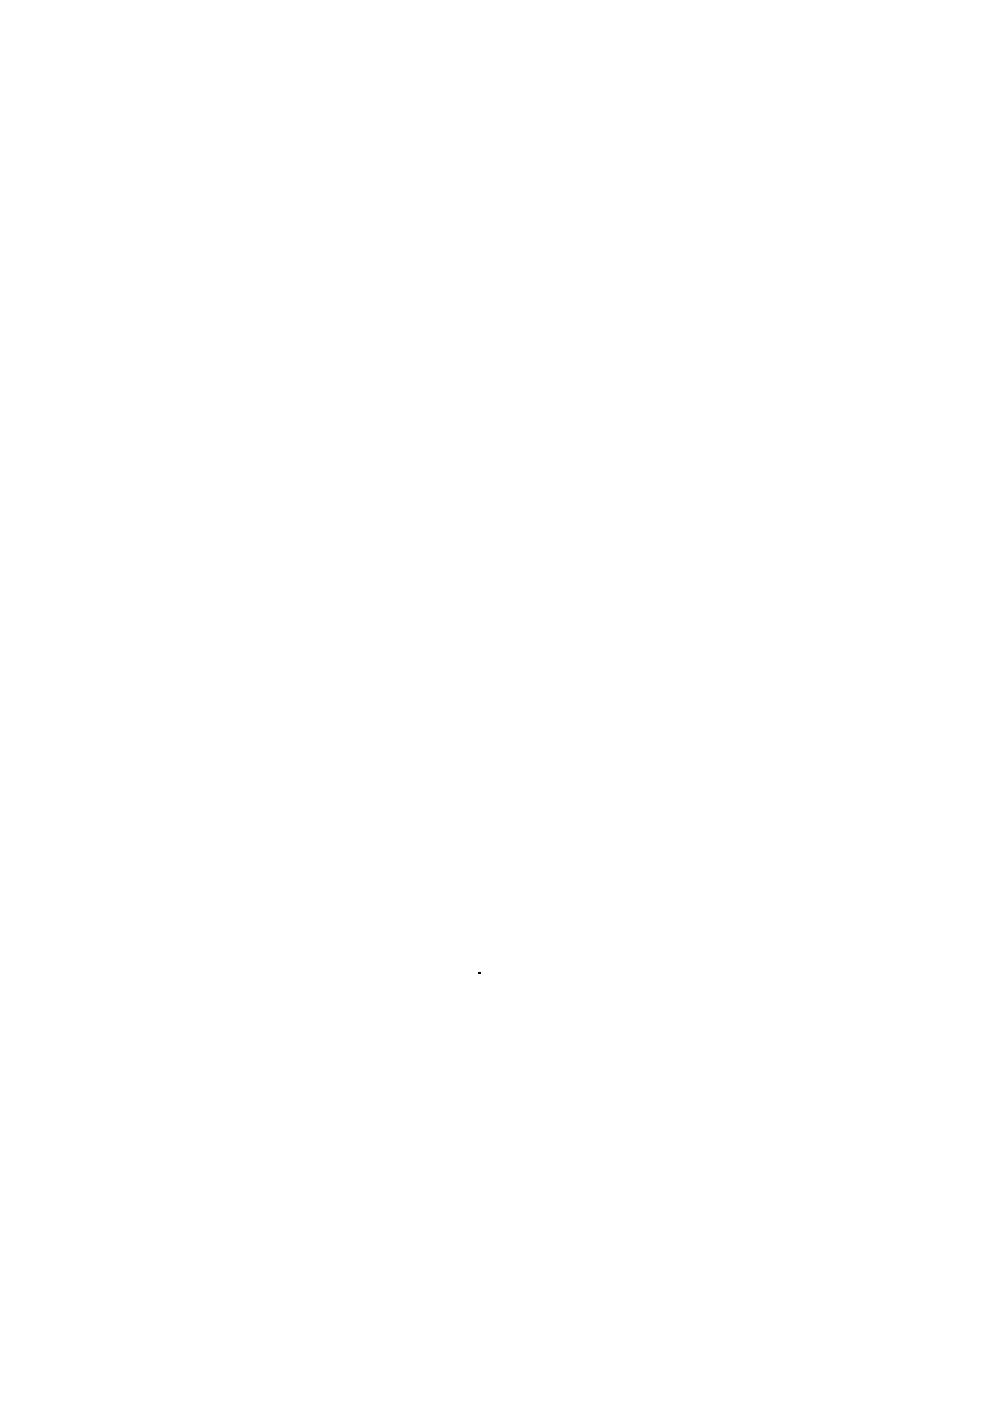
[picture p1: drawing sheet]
<svg xmlns="http://www.w3.org/2000/svg" width="210mm" height="297mm" viewBox="0 0 210 297" stroke-linecap="round" stroke-linejoin="round" font-family="sans-serif">
<path d="M101.6 206.3h.1" fill="none" stroke="#000" stroke-width=".21"/>
</svg>
